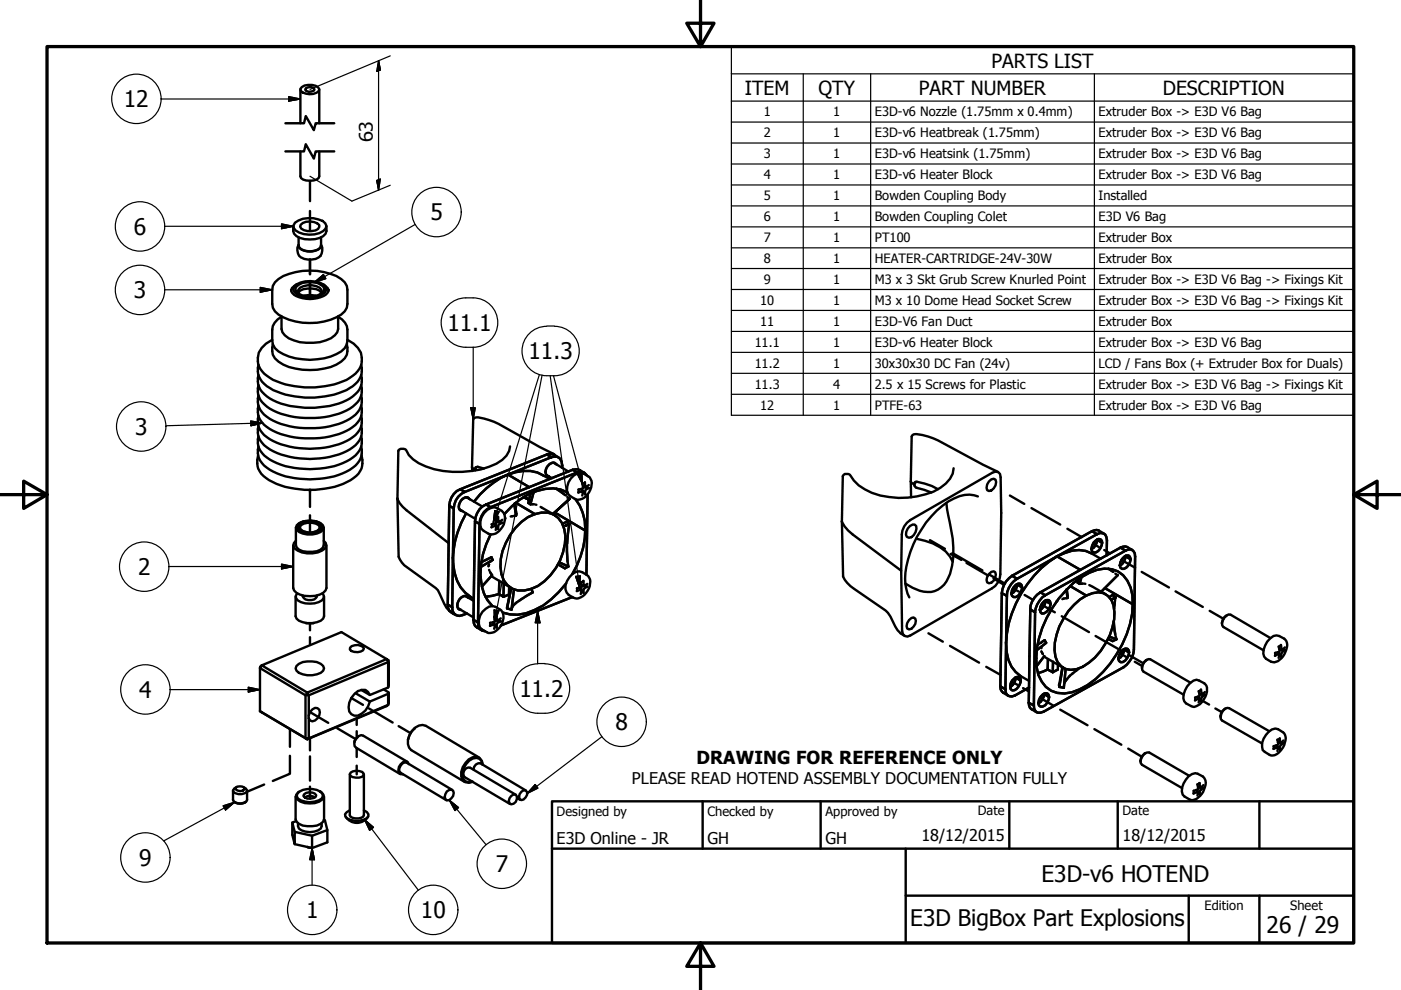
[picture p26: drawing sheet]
<svg xmlns="http://www.w3.org/2000/svg" width="297mm" height="210mm" viewBox="0 0 297 210" stroke-linecap="round" stroke-linejoin="round" font-family="sans-serif">
<defs><g id="words">
<g font-size="4.8">
<text x="26.3" y="22.8">12</text>
<text x="91.2" y="46.7">5</text>
<text x="28.4" y="49.8">6</text>
<text x="28.4" y="63.2">3</text>
<text x="94.9" y="70.1">11.1</text>
<text x="112.1" y="76.2">11.3</text>
<text x="28.6" y="92.2">3</text>
<text x="29.3" y="121.9">2</text>
<text x="29.5" y="148">4</text>
<text x="110.1" y="147.7">11.2</text>
<text x="130.5" y="154.8">8</text>
<text x="29.5" y="183.6">9</text>
<text x="105.1" y="184.9">7</text>
<text x="220.9" y="187">E3D-v6 HOTEND</text>
<text x="64.9" y="194.7">1</text>
<text x="89.2" y="194.7">10</text>
<text x="193" y="196.3">E3D BigBox Part Explosions</text>
<text x="268.5" y="197.8">26 / 29</text>
</g>
<g font-size="4.1">
<text x="210.2" y="14.3">PARTS LIST</text>
<text x="157.9" y="20">ITEM</text>
<text x="173.5" y="20.1">QTY</text>
<text x="194.8" y="20">PART NUMBER</text>
<text x="246.6" y="20.1">DESCRIPTION</text>
</g>
<text font-size="3.9" x="79.1" y="30.2" transform="rotate(-90 79.1 30.2)">63</text>
<text font-size="3.8" x="147.6" y="161.9">DRAWING FOR REFERENCE ONLY</text>
<g font-size="3.4">
<text x="134" y="166.2">PLEASE READ HOTEND ASSEMBLY DOCUMENTATION FULLY</text>
<text x="118" y="178.9">E3D Online - JR</text>
<text x="150" y="178.9">GH</text>
<text x="175" y="178.9">GH</text>
<text x="195.4" y="178.3">18/12/2015</text>
<text x="238" y="178.3">18/12/2015</text>
</g>
<g font-size="2.7">
<text x="161.9" y="24.7">1</text>
<text x="161.9" y="29.1">2</text>
<text x="176.7" y="24.7">1</text>
<text x="176.7" y="29.1">1</text>
<text x="185.5" y="24.7">E3D-v6 Nozzle (1.75mm x 0.4mm)</text>
<text x="185.5" y="29.1">E3D-v6 Heatbreak (1.75mm)</text>
<text x="232.9" y="24.7">Extruder Box -&gt; E3D V6 Bag</text>
<text x="232.9" y="29.1">Extruder Box -&gt; E3D V6 Bag</text>
<text x="161.9" y="33.6">3</text>
<text x="176.7" y="33.6">1</text>
<text x="185.5" y="33.6">E3D-v6 Heatsink (1.75mm)</text>
<text x="232.9" y="33.6">Extruder Box -&gt; E3D V6 Bag</text>
<text x="161.9" y="37.9">4</text>
<text x="176.7" y="38">1</text>
<text x="185.5" y="38">E3D-v6 Heater Block</text>
<text x="232.9" y="38">Extruder Box -&gt; E3D V6 Bag</text>
<text x="161.9" y="42.4">5</text>
<text x="161.9" y="46.9">6</text>
<text x="176.7" y="42.4">1</text>
<text x="176.7" y="46.8">1</text>
<text x="185.5" y="42.5">Bowden Coupling Body</text>
<text x="185.5" y="46.9">Bowden Coupling Colet</text>
<text x="232.9" y="42.5">Installed</text>
<text x="232.9" y="46.9">E3D V6 Bag</text>
<text x="161.9" y="51.3">7</text>
<text x="176.7" y="51.3">1</text>
<text x="185.5" y="51.3">PT100</text>
<text x="232.9" y="51.3">Extruder Box</text>
<text x="161.9" y="55.8">8</text>
<text x="176.7" y="55.7">1</text>
<text x="185.5" y="55.8">HEATER-CARTRIDGE-24V-30W</text>
<text x="232.9" y="55.8">Extruder Box</text>
<text x="161.2" y="64.6">10</text>
<text x="161.9" y="60.2">9</text>
<text x="176.7" y="60.2">1</text>
<text x="176.7" y="64.6">1</text>
<text x="185.5" y="60.2">M3 x 3 Skt Grub Screw Knurled Point</text>
<text x="185.5" y="64.7">M3 x 10 Dome Head Socket Screw</text>
<text x="232.9" y="60.2">Extruder Box -&gt; E3D V6 Bag -&gt; Fixings Kit</text>
<text x="232.9" y="64.7">Extruder Box -&gt; E3D V6 Bag -&gt; Fixings Kit</text>
<text x="161.2" y="69.1">11</text>
<text x="176.7" y="69.1">1</text>
<text x="185.5" y="69.1">E3D-V6 Fan Duct</text>
<text x="232.9" y="69.1">Extruder Box</text>
<text x="160" y="73.5">11.1</text>
<text x="160" y="77.9">11.2</text>
<text x="176.7" y="73.5">1</text>
<text x="176.7" y="77.9">1</text>
<text x="185.5" y="73.6">E3D-v6 Heater Block</text>
<text x="232.9" y="73.6">Extruder Box -&gt; E3D V6 Bag</text>
<text x="160" y="82.4">11.3</text>
<text x="176.7" y="82.4">4</text>
<text x="185.5" y="78">30x30x30 DC Fan (24v)</text>
<text x="185.5" y="82.5">2.5 x 15 Screws for Plastic</text>
<text x="232.9" y="78">LCD / Fans Box (+ Extruder Box for Duals)</text>
<text x="232.9" y="82.5">Extruder Box -&gt; E3D V6 Bag -&gt; Fixings Kit</text>
<text x="161.2" y="86.8">12</text>
<text x="176.7" y="86.8">1</text>
<text x="185.5" y="86.8">PTFE-63</text>
<text x="232.9" y="86.9">Extruder Box -&gt; E3D V6 Bag</text>
<text x="118" y="173">Designed by</text>
<text x="150" y="173">Checked by</text>
<text x="175" y="173">Approved by</text>
<text x="207.3" y="172.9">Date</text>
<text x="238" y="172.9">Date</text>
<text x="255.4" y="193">Edition</text>
<text x="273.6" y="193">Sheet</text>
</g>
</g></defs>
<!-- layer: Tweak Trail (ISO) -->
<g fill="none" stroke="#000" stroke-width=".51">
<path d="M63.7 19v7.1M64 18.5a2.78 2.78 0 0 1 3.7 .4 1.78 1.78 0 0 1-2.1 1.1l-1.5-.4-.3-.4-.1-.4zM64.8 18.7a1.27 1.27 0 0 1 1.9 .3 1.27 1.27 0 0 1-2 0zM67.7 19v7.1M63.7 32.1v5.3a1.72 1.72 0 0 0 2 .9 1.69 1.69 0 0 0 2-.9v-5.3M58.3 59.9a10.5 10.5 0 0 1 7.4-2.5 10.5 10.5 0 0 1 7.4 2.5l.4 .7 .2 .8v3a3.3 3.3 0 0 1-2.4 2.9 13.5 13.5 0 0 1-12.2-.6l-.8-.7-.5-.8-.1-.8v-3l.1-.8zM62.2 48a1.93 1.93 0 0 0 1.4 2.5 5.2 5.2 0 0 0 5.4-.9l.2-.6v-1M62.5 47.2a5.9 5.9 0 0 1 5.9-.4l.6 .5 .2 .6a2.62 2.62 0 0 1-2.5 1.8 5.4 5.4 0 0 1-4-.8l-.4-.5-.1-.6zM63.3 51.9a2.07 2.07 0 0 0 2 3.1 2.61 2.61 0 0 0 2.9-1.2l.1-1.3-.2-.6M63.3 52a1.72 1.72 0 0 0 1.9 1.3 3.1 3.1 0 0 0 2.8-.9l.1-.4M63.3 50.3v1.8a2.23 2.23 0 0 0 2.4 1.2 2.21 2.21 0 0 0 2.4-1.2v-1.8M63.8 47.7a3 3 0 0 1 3.9 0v.4a2.12 2.12 0 0 1-2.5 .9l-1.3-.5-.3-.5z"/>
<path d="M54.8 77.3a4.2 4.2 0 0 0 2.4 5 18.7 18.7 0 0 0 17 0 4.3 4.3 0 0 0 2.4-5M54.8 79.5a4.3 4.3 0 0 0 2.4 5 19.7 19.7 0 0 0 12.7 1.6 9.9 9.9 0 0 0 6.3-3.5 3.8 3.8 0 0 0 .4-3.1M57.7 72a4.6 4.6 0 0 0-3 4.6 5.3 5.3 0 0 0 3.2 4 19.2 19.2 0 0 0 16.3-.5 4.2 4.2 0 0 0 .8-7.2l-1.3-.9M57.8 72.9a3.4 3.4 0 0 0 1.3 3.8 12.9 12.9 0 0 0 9.7 1.4 6.5 6.5 0 0 0 4.7-2.9l.2-.7-.2-1.6M59.7 67.1v2.7a3.3 3.3 0 0 0 2.6 2.4 10.9 10.9 0 0 0 7.9-.5l.8-.6 .5-.6 .2-.7v-2.7M59.7 67.2a3.4 3.4 0 0 0-2 2.7v2.3a3.2 3.2 0 0 0 2.4 2.9 13.5 13.5 0 0 0 12.2-.6l.8-.7a6 6 0 0 0 .1-5.4l-.7-.7-.8-.5M61.7 61.4a2.43 2.43 0 0 0 2.4 1.8 6 6 0 0 0 5.3-1.1l.3-.7M62.4 60.8a4.7 4.7 0 0 1 4.6-1.1l.9 .3 .8 .4 .5 .6a1.87 1.87 0 0 1-2 1.9 6.3 6.3 0 0 1-4.2-.4l-.6-.6-.2-.5zM62.8 60.8a4.7 4.7 0 0 1 5.8 0l.2 .5a2.45 2.45 0 0 1-2.6 1.5 4 4 0 0 1-3.4-1l-.2-.5zM62.9 60.3l-1 .8-.2 .5M63.2 62.1a2.94 2.94 0 0 1 3-.9l.9 .1 .7 .3 .3 .5M63.4 62.3l-.2-.4v-.5a3.4 3.4 0 0 1 3.9-.7l.7 .3 .3 .4 .2 .5-.4 .4"/>
<path d="M64.4 62.7l.8-.1 1.8 .1M68.6 60.3l.9 .8 .2 .5M54.7 96.5a4.2 4.2 0 0 0 2.4 5.3 19.2 19.2 0 0 0 17.2 0 4.4 4.4 0 0 0 2.3-5.3M54.8 81.6a4.3 4.3 0 0 0 2.4 5 19.2 19.2 0 0 0 16.3 .4 4.9 4.9 0 0 0 3.2-4.7l-.1-.7M54.8 83.8a4.3 4.3 0 0 0 2.4 5 19.2 19.2 0 0 0 16.3 .4 4.9 4.9 0 0 0 3.2-4.7l-.1-.7M54.8 86a4.3 4.3 0 0 0 2.4 5 19.2 19.2 0 0 0 16.3 .3 4.9 4.9 0 0 0 3.2-4.7l-.1-.6M54.8 88.1a4.3 4.3 0 0 0 2.4 5 18.7 18.7 0 0 0 17 0 4.3 4.3 0 0 0 2.4-5M54.8 90.3a4.3 4.3 0 0 0 2.4 5 18.7 18.7 0 0 0 17 0 4.3 4.3 0 0 0 2.4-5M54.8 92.5a4.2 4.2 0 0 0 2.4 4.9 19.2 19.2 0 0 0 14.6 1.1 7.4 7.4 0 0 0 4.7-3.5 4.1 4.1 0 0 0 .1-2.5M54.8 94.7a4.2 4.2 0 0 0 2.4 4.9 19.2 19.2 0 0 0 14.6 1.1 7.4 7.4 0 0 0 4.7-3.5 4.1 4.1 0 0 0 .1-2.5M100.1 99.1v.8M100.8 99.1l.5-.1 1.3 .3"/>
<path d="M100.9 99.2l-.1 .5M108.1 94.7a4.6 4.6 0 0 1-2.9 3.6 19.7 19.7 0 0 1-16.4-.1 5.4 5.4 0 0 1-2.8-2.9l-1-.1-.5 .4-.2 10.1M116 96.4a1.56 1.56 0 0 1 1.8 .2M116 96.4l.8-.2 .7 .2 .9 .6M116 96.4l-18.4 7.3M116 96.4l.9 .5M116.1 98.8l.5-.5 .6-.2h.4l.4 .4-.4-.4a1.81 1.81 0 0 0-1.6 2.8l.4 .1-.4-.1a1.45 1.45 0 0 1 .1-2.1zM116.9 96.9a1.58 1.58 0 0 1 1.7 .2 1.58 1.58 0 0 1 .6 1.6v.5M116.9 96.9l-18.3 7.4M117.3 96.2l-2.9-1.4-8.7-4.9a10.4 10.4 0 0 0-5-1.3l-.4 .3-.2 10.1 .2 .3 .5 .2M117.3 98.1l3.2 1.9M121.4 99.6l.8-.1 .7 .2 1 .5"/>
<path d="M121.4 99.6l-18.3 7.4M121.4 99.6l1 .6M202.2 99.3a5.3 5.3 0 0 1-2.8 4.1 17.2 17.2 0 0 1-16.1 .3 9.6 9.6 0 0 1-3.3-3.1l-.2-.1a.79 .79 0 0 0-1.1 .5l-.2 9.5M62.2 115.6v9.1a2.54 2.54 0 0 0 2.4 1.6 5 5 0 0 0 4.4-1.1l.2-.5v-9.1M62.7 111.9v3.7a2.21 2.21 0 0 0 2.5 1.4 3.7 3.7 0 0 0 3.3-.9l.1-.5v-3.7M62.7 114.7l-.4 .5-.1 .5 .3 .6a5.4 5.4 0 0 0 6.4 0l.3-.6-.1-.5-.5-.5M63.3 111.1a4.1 4.1 0 0 1 4.8 0l.2 .4v.5a3.9 3.9 0 0 1-5.2 0v-.5zM63.6 111.1a3.6 3.6 0 0 1 4.5 .3v.5a2.42 2.42 0 0 1-2.8 1l-.8-.2-.7-.3-.5-.4v-.5zM64.4 110.5a2.01 2.01 0 0 0-1.7 1.4 2.33 2.33 0 0 0 2.5 1.4 4 4 0 0 0 3.3-.9l.1-.5a2.01 2.01 0 0 0-1.6-1.4M65.1 112.9l-.8-.3-.5-.4-.2-.4a2.33 2.33 0 0 1 2.6-1l1.4 .6 .2 .4-.2 .4-.5 .4-.8 .3M84.3 105.7a4.9 4.9 0 0 0 1.9 2.5l8.9 7M84.3 105.7l.2 12.4a4.8 4.8 0 0 0 1.9 2.3l6 4.3 .6 .8a10.8 10.8 0 0 0 2.4 4.1"/>
<path d="M95.2 107.2l1 .6-.3 20.9-1-.5zM95.2 107.2l-.3 21M95.2 107.2l1 .6M96 118.3a19.8 19.8 0 0 1 2.8-9.4 18 18 0 0 0-2.5 12.3 7.8 7.8 0 0 0 3.5 5.4M96 118.3a10.4 10.4 0 0 0 2.7 7.4l1.1 .9M96 118.3l-.1 10.4M96.2 107.8l-.2 10.5M97.4 108l3.4 2M97.6 103.7a3.9 3.9 0 0 0-2.4 3.5M97.6 103.7l18.4-7.3 .9 .5-18.3 7.4zM97.6 103.7l1 .6M98 105.8l.6-.4h.6l.4 .4-.3-.3a1.87 1.87 0 0 0-2 2.4l.7 .5-.5-.2a1.79 1.79 0 0 1 .5-2.4z"/>
<path d="M98.6 104.3a3.9 3.9 0 0 0-2.4 3.5M98.9 105.4l3.4 2M100.7 110.5l1 .6-.4 20.9-.9-.6zM100.7 110.5l-.3 20.9M100.7 110.5l1 .6M101.7 111.1l-.4 20.9M102.1 119.2l2.1-1.1 .3 .6-2.5 1.5M103.1 107a3.9 3.9 0 0 0-2.4 3.5M103.1 107l18.3-7.4 1 .6-18.4 7.3zM103.1 107l.9 .5M103.3 108.1a2.39 2.39 0 0 1 3 .1 2.39 2.39 0 0 1 .5 3 2.93 2.93 0 0 1-3 2.1l-1.2-.7a2.32 2.32 0 0 1-.5-3l.5-.8zM103.6 119.7v.3"/>
<path d="M104 113.3a16.1 16.1 0 0 0-1.4 12.4l.7 1.5 1.1 1.3a10.2 10.2 0 0 1-2.4-9.1l.4-2 .7-2.1zM104 107.5a3.9 3.9 0 0 0-2.3 3.6M104.1 118.9l-.2 .2M104.3 111.2l-.1 .6 1-.4-.1 1M104.4 118.7l-.4 .3M104.8 111l.4 .4M104.9 111l.1 .3M105.1 109.9l.5-.3 .1 1.1 .8-.5M105.1 109.8l.1 1.1-1 .3M105.2 110.5l.5 .2M105.3 110.7h.3M105.9 110.7l.6 .1-.8 .4-.1 1-.3-.5"/>
<path d="M107.2 109.9l-.1 .1M107.7 100.6a8.4 8.4 0 0 1 8.8 1M107.7 100.6a18 18 0 0 0-7.2 5.7M107.7 100.6l4.5 2.7M108.6 109.4l-.3 .1M109 106.8l.4 2.5M109.2 106.7l.3 2.2M109.3 111.9a8.1 8.1 0 0 1 6.8-3.2 4.4 4.4 0 0 1 3.5 3.5 10.9 10.9 0 0 1-1.7 8.2 9.9 9.9 0 0 1-6.7 4.8 4.5 4.5 0 0 1-5.1-5 12 12 0 0 1 3.2-8.3zM109.3 106.6l4.1 2.4M109.4 109.3l-.9 .1M109.5 108.9l-.1 .4-.3 .1M109.5 108.9l-.1 .4"/>
<path d="M110.9 105.4l1.2 .6zM110.9 105.4l1.2 .6M111.1 105.3l1 .7M112.5 104.6l-.5 2.1 .5 .2-.5-.2zM112.5 106.9h.7M113.2 104.3l-.7 2.6M113.4 109a12.2 12.2 0 0 0-7.2 9.5 6 6 0 0 0 2.4 6.3l1.2 .4h1.4l1.4-.3M113.4 109a4.4 4.4 0 0 1 6.2 3.2 10.9 10.9 0 0 1-1.7 8.2 10.5 10.5 0 0 1-5.3 4.5M113.5 107h.2M114.6 107.5l3 1.7M115.8 100.7l1.2 .7M117.7 108.6v.7"/>
<path d="M117.7 108.7l6.4 3.8M118 103.6l1.9 1.4zM118.3 119.7l1.5 .8M118.6 119.2l1.9 .9-.7 .4M120.1 110.7l.6 .5-.3 1.9M120.1 110.7l.6 .5M120.1 110.7l-.8 .3M120.2 115.7l.1 3.4 .2 1-.7 .4M120.3 104.4a7.6 7.6 0 0 0-6.5-.3 15 15 0 0 0-6.9 4.9M120.3 105.4l.5 .4M120.4 113.4l-.1 1.8M120.7 111.2a27.5 27.5 0 0 0-.4 7.9"/>
<path d="M120.7 111.2l-1.2 .4 1.2-.4M120.8 105.8l-3.6 3.2M120.8 105.8l-.2 .1M121 101.4a2.32 2.32 0 0 1 3.7-.4 2.39 2.39 0 0 1 .2 3.4 2.44 2.44 0 0 1-3.3 1.3 2.44 2.44 0 0 1-1.1-3.4zM122 105.9a11.4 11.4 0 0 1 1.7 10l-1.3 3.9-1.1 1.9a17.9 17.9 0 0 0 2.7-11.1l-.4-1.8-.7-1.6zM122.4 100.2l.8-.2 .7 .2 .5 .5M122.4 100.2l-18.4 7.3M122.7 103.8l-.1 .6 1-.3-.2 1M123.1 103.7l.5 .4M123.3 103.7l.1 .2M123.4 102.5l.2 1-1 .3M123.5 102.6l.5-.3 .1 1 .7-.5"/>
<path d="M123.6 103.3h.4M123.6 103.1l.5 .2M124.3 103.3l.5 .2-.6 .3-.2 1-.4-.5M124.6 104.8l-.3 17M178.5 110.5a6.1 6.1 0 0 0 2.3 2.8l10.3 7.7 .2 12.8 .2 .7 .3 .3 .6 .2 .6-.3 17.3-10a3.6 3.6 0 0 0 1.8-2.9l.2-13.1-.1-7.5-.2-.7-.4-.4-.5-.1-.7 .2-17.4 10.1a3.9 3.9 0 0 0-1.8 3l-.1 7.7M178.5 110.5l.3 11.6a4.9 4.9 0 0 0 2.2 2.7l6.8 4.6 .7 .9a12.2 12.2 0 0 0 2.4 4l.8 .5M192.9 111.5l.6-.3h.4a1.54 1.54 0 0 1-.2 2.2l-.5 .5-.5 .1-.4-.2a1.89 1.89 0 0 1 .6-2.3zM193.1 102.1l.1 .2 .7 .4M193.1 102.1l.1 3.3M193.9 102.5v.5M193.9 102.9l.4 .5 3.2 1M193.9 102.3l.2-.2a12.5 12.5 0 0 1 4.8 1.6"/>
<path d="M194 102.4l-.1 .2M194.2 114.2a12.3 12.3 0 0 1 6.3 2.7l.9 1.1 .6 1.1M200.7 106.7l.7 4a21 21 0 0 1 0 11 5 5 0 0 1-5.6 3.7l-2.3-.8-1.5-.9M207.3 105.3a6.7 6.7 0 0 0-6.3 1 21.6 21.6 0 0 0-9.1 16.4 9 9 0 0 0 .9 4M209.7 102.1l.5-.5 .5-.1 .4 .2a1.84 1.84 0 0 1-1.4 2.4l-.4-.2-.1-.5 .1-.7zM211.6 100l-3.2-1.5-9.5-5.1a10.2 10.2 0 0 0-5.2-1.3l-.4 .5-.2 9.5M224.1 118a8.4 8.4 0 0 1 6.1-1.2l3.2 1.7M224.1 118a23.5 23.5 0 0 0-10.8 18.2M224.1 118a23.7 23.7 0 0 0-10.8 18.4 7.9 7.9 0 0 0 3.1 7M224.1 118l4.9 2.8M224.1 118l-8.5 4.7M231.5 112.6l1-.2 1.6 .7"/>
<path d="M231.5 112.6l-16.9 9.5M231.5 112.6l1.1 .7M231.9 115l1.1-.7 .4 .1 .3 .4a2.69 2.69 0 0 1-1.3 2.3l-.5 .1-.4-.3-.1-.5zM232.6 114.4a2.14 2.14 0 0 1-1.2 2 2.21 2.21 0 0 0 1.2-2zM232.6 113.3a1.32 1.32 0 0 1 1.5-.1 1.32 1.32 0 0 1 .6 1.3l-.1 3.3M232.6 114.5l1.1 .6M232.6 113.3l-8.5 4.7M233.7 115.1a2.05 2.05 0 0 1-1.9 2l-.3-.2-.1-.5M233.7 115.1l-.1-.5-.3-.3h-.4a2.44 2.44 0 0 0-1.5 2.1M237.6 116.1l1-.2 1.5 .7M237.6 116.1l-8.6 4.7M237.6 116.1l1 .6"/>
<path d="M237.9 118.5l.5-.5 .6-.2h.4a1.92 1.92 0 0 1-1.5 2.8l-.3-.2-.2-.5 .2-.7zM238.6 117.8a2.4 2.4 0 0 1-1.2 2.1 2.55 2.55 0 0 0 1.2-2.1zM238.6 116.7a1.25 1.25 0 0 1 1.5-.1 1.25 1.25 0 0 1 .6 1.4l-.3 19.8a4.8 4.8 0 0 1-2.1 3.6l-17.1 9.5a1.29 1.29 0 0 1-1.5 .1 1.29 1.29 0 0 1-.5-1.4M238.6 118l1.1 .6M238.6 116.7l-17 9.5M239.7 118.6a2.05 2.05 0 0 1-1.8 2l-.3-.2-.2-.5M239.7 118.6l-.1-.5-.3-.3a1.97 1.97 0 0 0-1.9 2.1M62.7 126.5v4.2l.2 .5a4.5 4.5 0 0 0 5.6 0l.2-.5v-4.2M63 125.8l-.3 .5v.5a3.2 3.2 0 0 0 3 1.2 3.2 3.2 0 0 0 2.9-1.2v-.5l-.2-.5M64.2 126.3a1.06 1.06 0 0 0 1.1 .9 1.36 1.36 0 0 0 1.9-.9M64.8 132.1h1.7M74.2 137.3a2.19 2.19 0 0 1 2.8-.1l.2 .3a1.89 1.89 0 0 1-2.7 .5l-.3-.3z"/>
<path d="M82 139.7l.4 .3-.1 .4zM82.4 140l-.1 5.8v-5.4M94.9 128.2l.1 .7 .2 .5 .5 .4M94.9 128.2l1 .5M95.7 129.8l.2 .2M95.7 129.8l.9 .6M95.8 129.9l.6 .4M95.9 128.7a1.54 1.54 0 0 0 .6 1.6 1.54 1.54 0 0 0 1.6 .1l.9-.3M97.1 128.9l3.3 2M97.7 126.7a1.79 1.79 0 0 0-.5 2.4l.5 .2-.4-.1a1.83 1.83 0 0 1 1.6-2.8l.4 .3-.4-.3h-.6zM98.6 126.3l1.9 1.1M99.8 126.6l.7 .3"/>
<path d="M100.4 131.4a2.11 2.11 0 0 0 1.7 2.2M100.4 131.4l.9 .6M101.3 132a1.56 1.56 0 0 0 1.5 1.8M102.3 129.7a2.37 2.37 0 0 1 3.7-.4 2.57 2.57 0 0 1 .2 3.3 2.55 2.55 0 0 1-4.5 .4 3.3 3.3 0 0 1 .6-3.3zM103.7 120.8l.1 .2M103.9 121.3l.4 .7M103.9 132.1v.6l1.1-.3-.2 .9M103.9 121.4l.4 .6M104.1 122.1l4.3 2.6-.9 4.3 1 .3M104.3 122l-2.1 2.4M104.5 132l.4 .4M104.6 131.9l.1 .3"/>
<path d="M104.8 130.7l.2 1-.2 .2-.9 .2M104.8 130.8l.5-.3 .1 1.1 .8-.5M104.9 131.4l.5 .2M105 131.5h.3M105.5 131.6l.7 .1-.7 .4-.2 1-.4-.5M105.8 126l-2.9 .5M105.8 126l.1-2.8-.1 2.8 .9 .5 .1-2.8-.1 2.8M105.8 126l.9 .5M107.5 128.7v.3l1 .3M107.5 128.7v.1M107.9 124.4v1.7l-1.2 .4M108.3 124.7l-.4 .3"/>
<path d="M108.3 124.7l-.8 4M108.7 128.6l-.2 .3M109 124.9l-.5 4.4M109.6 127.7l-.5 .4M111.1 126.7l-1.2 .8M112.9 125.6l-2.6 1.6a4.6 4.6 0 0 0-1.8 1.7M112.9 125.6l-.2-.7 .2 .7M112.9 125.6l-1.6 .9M120 123.7a17.5 17.5 0 0 1-8.4 6.3l-1.8 .3h-1.7l-1.5-.4M121.3 121.7a2.45 2.45 0 0 1 3.8 1.1 3.7 3.7 0 0 1-2.8 4.1 2.48 2.48 0 0 1-2.1-3.7zM121.3 126.6l-15.1 6M122.4 124.7l-.1 .6 1-.3-.2 1"/>
<path d="M122.8 124.6l.5 .4M123 124.6l.1 .3M123.1 123.4l.2 1.1-1 .2M123.2 123.5l.5-.3 .1 1 .7-.4M123.3 124.2h.4M123.3 124.1l.5 .1M123.9 124.2l.6 .2-.7 .4-.1 .9-.4-.4M192.7 131.5l.5-.5 .5-.1 .4 .3a1.74 1.74 0 0 1-1.4 2.2l-.4-.1-.1-.5 .1-.7zM209.7 121.7l.5-.4 .5-.2a1.25 1.25 0 0 1 0 2l-.5 .4-.5 .2-.4-.2-.1-.5 .1-.7zM212.4 125.8l1.1 .5-.3 19.8-1.1-.6zM212.4 125.8l-.3 19.7M212.4 125.8l1.1 .5"/>
<path d="M213.3 136.2a8.1 8.1 0 0 0 3.1 7.2M213.3 136.2l-.1 9.9M213.5 126.3l-.2 9.9M214.6 122.1a4.7 4.7 0 0 0-2.2 3.7M214.6 122.1l16.9-9.5 1.1 .7-17 9.4zM214.6 122.1l1 .6M214.9 124.4l.6-.5 .5-.2 .5 .2a2.03 2.03 0 0 1-1 2.7h-.6l-.3-.3-.2-.5 .2-.7zM215.6 123.9a2.4 2.4 0 0 1-1.2 2 2.56 2.56 0 0 0 1.2-2zM215.6 122.7a4.4 4.4 0 0 0-2.1 3.6M215.6 123.9l1.1 .7M216.7 124.6a2.05 2.05 0 0 1-1.8 2l-.3-.3-.2-.5M216.7 124.6l-.1-.5-.3-.4a1.97 1.97 0 0 0-1.9 2.1"/>
<path d="M218.4 129.2l1.1 .6-.3 19.8-1.1-.6zM218.4 129.2l-.3 19.8M218.4 129.2l1.1 .6M219.5 129.8l-.3 19.8M220.6 125.6a4.4 4.4 0 0 0-2.2 3.6M220.6 125.6l17-9.5 1 .6-17 9.5zM220.6 125.6l1 .6M220.8 138.1l.1 .2M220.9 137.1l-.1 .3M220.9 138.2l.2 .5M221 127.9l.5-.5 .5-.2 .4 .1a1.91 1.91 0 0 1-1.5 2.8 1.43 1.43 0 0 1 .1-2.2zM221.4 139.2l4 2.4"/>
<path d="M221.4 139.1l-1.6 2.2M221.5 135.7l-.8 .6M221.5 135.7l.3 .6-2 1.6M221.5 135.7l-1.5 1.1M221.6 126.2a4.9 4.9 0 0 0-2.1 3.6M221.7 127.3a2.63 2.63 0 0 1-1.2 2.1 2.4 2.4 0 0 0 1.2-2.1zM221.7 127.4l1.1 .7M222.8 128.1a2.15 2.15 0 0 1-1.9 2l-.4-.8M222.8 128.1l-.2-.6-.3-.3a1.83 1.83 0 0 0-1.8 2.1M224.2 127.4l-.2 .1M225.6 126.9l-.4 .1M226 125.2a13.5 13.5 0 0 1 8.2-4.6 5.3 5.3 0 0 1 5.5 4 16.9 16.9 0 0 1-1.8 12 20.6 20.6 0 0 1-9 9.5 6.3 6.3 0 0 1-7.2-.5 7.6 7.6 0 0 1-2-6.1 21.8 21.8 0 0 1 6.3-14.3z"/>
<path d="M226.1 125l.2 1.8M226.2 124.9l.1 1.4M226.3 126.3v.5h-.2M226.3 126.8l-.9 .2M226.3 126.3v.5M226.9 124.2l3.4 2.1M227.7 128.2a7.8 7.8 0 0 1 5.2-2.6 3.4 3.4 0 0 1 3.2 2.8 12.6 12.6 0 0 1-2.7 9.6 10.8 10.8 0 0 1-5.2 3.9 3.4 3.4 0 0 1-4.4-2.7 12.7 12.7 0 0 1 3.9-11zM229 120.8l-8.4 4.8M229.3 122.3l-.4 1.5M229.5 123.7l-.6 .1M229.6 123.7l-.7 .1-.4-.3 .1-.7-.1 .7 .4 .3M229.9 123.7l.2 .1"/>
<path d="M230.3 126.3a13.9 13.9 0 0 0-6.7 11.5 3.8 3.8 0 0 0 3.4 4.2l1.2-.1 1.4-.5M230.3 126.3a3.8 3.8 0 0 1 5.3 .9 10 10 0 0 1-1.2 9.2 12.4 12.4 0 0 1-4.8 5M230.9 124.1l.7 .3M231.7 124.4l2.7 1.6M234.3 124.7l5.9 3.4M234.9 135.5l1 .4M235 120.6l1 .7zM235.1 135l1.6 .5-.8 .4M235.9 126.1l.6 .6v.1M235.9 126.1l.6 .6M235.9 126.1l-.7 .5M236.3 127.8v.7"/>
<path d="M236.5 134.5l-.3-2.8a11.2 11.2 0 0 0 .5 3.8l-.8 .4M236.5 121.6l.5 .4-3.5 3.4M236.5 126.7l-.3 2.3v-.2M236.5 126.7l-.9 .5 .9-.5M237.6 138.2l.5-.5 .6-.2 .4 .1 .3 .4a2.69 2.69 0 0 1-1.3 2.4h-.5l-.4-.3-.1-.5zM238.3 137.6a2.14 2.14 0 0 1-1.2 2.1 2.4 2.4 0 0 0 1.2-2.1zM238.3 137.7l1.1 .6M239.4 138.3a2.05 2.05 0 0 1-1.8 2.1l-.4-.3-.1-.5M239.4 138.3l-.4-.8a2.06 2.06 0 0 0-1.9 2.1M243.2 139.9a1.96 1.96 0 0 0-1.1 1.8M260.2 130.5a1.75 1.75 0 0 0-1.1 1.7M269.3 135.4a2.17 2.17 0 0 1 2.9-.1 2.17 2.17 0 0 1 .3 2.9 3 3 0 0 1-2.7 2.2 2.17 2.17 0 0 1-1.6-3.5l.5-.8z"/>
<path d="M269.4 135.3l-8.5-5a1.75 1.75 0 0 0-1.8 1.8v.5l.3 .3 8.5 5M270.4 138.4l-.1 .6 1-.4-.2 .9M270.9 138.3l.4 .3M271 138.3v.1M271.1 137.1l.2 .9-.1 .2-.9 .3M271.1 137.1l.5-.3 .1 1 .7-.5M271.3 137.7h.1M271.3 137.6l.4 .2M271.9 137.8h.5l-.7 .5-.1 .9-.3-.4M55.1 150.8l10.1 6 16.8-7.1 .3-.2 .1-.4v-2.3l-.1 2.7-16.8 7.1v-4.3M55.1 150.8l.4 .2M55.1 150.8v-9.2l9.7 5.8v9.1"/>
<path d="M55.2 141.3l.3-.2-.4 .5zM55.5 141.1l16.9-7.1 9.6 5.7-16.8 7.1zM62.9 141.2a4.5 4.5 0 0 1 5.6 0l.2 .5-.2 .5a4.5 4.5 0 0 1-5.6 0l-.2-.5zM64.8 156.5l.7 .1-.3 .2zM65.2 146.8l.3 .6h-.7zM65.5 151.7v.6M65.5 151.7a1.67 1.67 0 0 1 1.8-1.6 1.38 1.38 0 0 1 0 2.2l-.5 .5-.6 .1-.5-.1-.2-.5M75.4 147l3 1.8 3.9-1.7M75.9 156.2l-.5 .5-.3 .7M78.4 147.4a1.58 1.58 0 0 0-2.5-.9 4.1 4.1 0 0 0-1.9 4.3 1.65 1.65 0 0 0 2.7 .5l.8-.6 .5-.9 .4-1M81.3 146.1l1.1 .7M82.3 145.8l-3.9 1.6-1.8-1.1"/>
<path d="M82.3 140.4l-16.8 7v4.3M87.9 154.4a4 4 0 0 0-1.4 2.4M212.1 145.5l.1 .6 .2 .5 1.4 .9M212.1 145.5l1.1 .6M214.6 144.2l1.1-.7 .5 .1 .2 .4a2.69 2.69 0 0 1-1.3 2.3l-.5 .1-.4-.3 .1-1.2zM215.3 143.6a2.33 2.33 0 0 1-1.1 2.1 2.53 2.53 0 0 0 1.1-2.1zM215.3 143.7l1.1 .6M216.4 144.3a2.05 2.05 0 0 1-1.8 2l-.4-.2v-.5M216.4 144.3l-.1-.5-.3-.3a1.83 1.83 0 0 0-1.8 2.1M216.4 143.4l1.8 1M218.1 149l.3 1.1 1.4 .9M218.1 149l1.1 .6"/>
<path d="M218.2 145.8l-2.9 1.6a1.31 1.31 0 0 1-1.5 .1 1.31 1.31 0 0 1-.6-1.4M220.7 147.7l.5-.5 .5-.2 .5 .1a1.96 1.96 0 0 1-1.5 2.7l-.4-.2-.1-.5 .1-.7zM221.4 147.1a2.4 2.4 0 0 1-1.2 2 2.56 2.56 0 0 0 1.2-2zM221.4 147.2l1 .6M222.1 142l-2 .7M222.1 142l.1-2.3-.1 2.3 1.1 .5 .1-2.2-.1 2.2M222.1 142l1.1 .5M222.4 147.8a2.05 2.05 0 0 1-1.8 2l-.3-.2-.1-.5M222.4 147.8l-.1-.5-.3-.3a1.97 1.97 0 0 0-1.8 2.1M224.3 140.9v1.1l-1.1 .5M224.5 145.2l.1 .4 1 .2M225.2 141.4l-.7 4"/>
<path d="M225.3 141.5l-.7 4.1 1 .2M225.9 141.8l-.3 4M226.3 143.9l-.4 .5M226.9 143.2l-.3 .3M227.6 142.7l-.3 .2M228.4 142l-.4 .3M228.9 141.6l-.5 .4a7.9 7.9 0 0 0-2.7 2.8M242.9 159.7a1.96 1.96 0 0 0-1.1 1.8M252.3 144.8l.7-.5 .7-.2a2.58 2.58 0 0 1 2.2 1.7 4.1 4.1 0 0 1-2.7 4.1 2.28 2.28 0 0 1-1.9-3.6l.4-.8zM252.4 144.8l-8.5-5a1.75 1.75 0 0 0-1.8 1.8l.1 .5 .2 .3 8.6 4.9M253.4 147.9v.6l1-.4-.3 .8M253.9 147.7l.4 .4"/>
<path d="M254 147.7l.1 .2M254.1 146.5l.2 1-.9 .4M254.2 146.6l.4-.4 .2 1.1 .7-.6M254.3 147.2h.1M254.3 147.1l.5 .2M255 147.2l.5 .1-.7 .5-.2 .8-.3-.4M259.8 150.2a1.96 1.96 0 0 0-1 1.9M269 155.1l.7-.4a2.11 2.11 0 0 1 2.3 .4 2.11 2.11 0 0 1 .4 2.4 3.6 3.6 0 0 1-2.5 2.7 2.94 2.94 0 0 1-2.2-1.2 3.5 3.5 0 0 1 1.3-3.9zM269.1 155l-8.5-4.9a1.72 1.72 0 0 0-1.5 2.7l8.5 4.8M270.1 158.2l-.1 .6 1-.4-.2 .8M270.6 158.1l.4 .3M270.6 158l.1 .2"/>
<path d="M270.8 156.9l.5-.3 .2 1 .6-.6M270.8 156.8l.2 1-1 .4M271 157.5h.1M271 157.4l.5 .2M271.6 157.5l.5 .1-.6 .5-.2 .9-.3-.4M49.4 167.7v1.9a1.75 1.75 0 0 0 2.4 .6l.5-.3 .1-.3v-1.9M49.7 170a2.2 2.2 0 0 0 2.4 0M49.9 167a1.59 1.59 0 0 1 1.9 0l.1 .4a1.38 1.38 0 0 1-1.9 0zM50.1 166.9l-.7 .6 .1 .4a2.41 2.41 0 0 0 2.8 0l.1-.4-.7-.6M62 174.4l.5 2M62.7 168.9v4.8a2.35 2.35 0 0 0 2.5 1.5 3.7 3.7 0 0 0 3.3-1l.2-.5v-4.8M62.8 174.1l-.8 .3v2.6l.5 2v-2.6l3.7 .8"/>
<path d="M63 168.3a4 4 0 0 1 5.4 0l.1 .5-.3 .5a4.5 4.5 0 0 1-5 0l-.3-.5zM63.2 174.5l.2 1.2a3.9 3.9 0 0 0 4.6 0l.2-1.2M63.4 167.9l-.6 .6-.1 .5a2.89 2.89 0 0 0 3 1.3 2.87 2.87 0 0 0 2.9-1.3v-.5l-.6-.6M64.5 168.4a1.85 1.85 0 0 1 2.6 .2 1.63 1.63 0 0 1-2.5 .5l-.3-.3zM64.7 169.1a1.38 1.38 0 0 1 2 0M65.2 179.5l.7 .2M66.2 177.2v2.6l-3.7-.8M68.6 173.9l.3 .1 .5 2v2.6l-3.2 1.2M69.4 176l-3.2 1.2M73.3 173.2a2.83 2.83 0 0 0 4.7 0M74.2 171.8l-1 .8v.5a3.4 3.4 0 0 0 3.8 .7l.7-.3 .4-.4v-.5l-.3-.4-.6-.4M74.2 164.2v8.6a1.75 1.75 0 0 0 2.4 .6l.4-.3 .2-.3v-8.6"/>
<path d="M74.4 163.8a2.21 2.21 0 0 1 2.7 .2v.4a2.19 2.19 0 0 1-2.8 .1l-.1-.4zM86.4 161.5l-9.4-5.5a1.42 1.42 0 0 0-1.8 1.1v1.1l.3 .3 9.3 5.6M86.7 162l-.3-.4-.4-.2a1.68 1.68 0 0 0-1.1 2.7l.5 .1M94.7 167.8l.5-.3 .5-.1 .4 .3a1.49 1.49 0 0 1-1.4 2 1.22 1.22 0 0 1 0-1.9zM95.9 167.5l-9.7-5.8a1.44 1.44 0 0 0-1.6 1.8l10 6.1M100.4 163.2a1.29 1.29 0 0 1 1.5-1.4l9.6 5.8M101.6 160.6l-11.3-6.7a2.44 2.44 0 0 0-3 1.1 2.99 2.99 0 0 0-.1 4l11.3 6.8M102.3 162.2a1.39 1.39 0 0 0-2-1.4 3.6 3.6 0 0 0-2 4.5l.5 .4 .6 .2 .8-.2M102.4 162.2a1.68 1.68 0 0 0-1.1-1.7 1.68 1.68 0 0 0-1.9 .5 4.2 4.2 0 0 0-1.6 3.6 1.58 1.58 0 0 0 2.4 1.2M108.4 168.8l.5-.4 .4 .1a1.17 1.17 0 0 1 .1 1.4 1.17 1.17 0 0 1-1.4 .4l-.1-.5 .1-.5zM109.3 168.5l-9.6-5.7a1.24 1.24 0 0 0-1.3 .6 1.24 1.24 0 0 0 .1 1.4l9.6 5.7M109.6 169.2l.7 .4"/>
<path d="M110.6 167.9l.4-.4 .4 .1a1.17 1.17 0 0 1-.4 1.9l-.4 .1-.4-.1-.2-.6 .2-.5zM252 164.6a2.17 2.17 0 0 1 2.9-.1 2.17 2.17 0 0 1 .4 2.9 3.2 3.2 0 0 1-2.8 2.2 2.21 2.21 0 0 1-1.5-3.5zM252.2 164.5l-8.6-5a1.91 1.91 0 0 0-1.7 2.3l.2 .4 8.5 4.9M253.1 167.7l-.1 .5 1-.4-.1 .9M253.6 167.5l.4 .3M253.7 167.5v.1M253.9 166.3l.4-.3 .1 1 .7-.5M253.9 166.3l.2 .9-.2 .2-.9 .3M254 166.9h.1M254 166.8l.5 .2M254.6 167h.5l-.7 .5-.1 .9-.2-.3"/>
</g>
<g fill="#000">
<circle cx="112.1" cy="106" r=".25"/>
<circle cx="193.9" cy="102.3" r=".25"/>
</g>
<!-- layer: Visible (ISO) -->
<g fill="none" stroke="#000" stroke-width=".51">
<path d="M65.7 38.3v4.3M65.7 44.7v4.3M65.7 55v3.1M65.7 59.7v3.1M65.7 103.9v3.6M65.7 109.3v3.6M197.2 114.5l3.1 1.9M201.5 117.4l2.3 1.3M201.9 117.3l6.4 3.6M204.9 119.4l4.6 2.6M214.1 105.1l3.1 1.7M218.7 107.7l6.1 3.5"/>
<path d="M226.3 112.1l3.1 1.8M231.8 115.3l1.2 .7M234.1 116.6l1.2 .7M237.7 118.7l3 1.7M65.7 132.2v1.4M65.7 135.1v1.5M196.8 134.3l3.1 1.8M201.4 136.9l6.2 3.6M209.9 121.9l3.1 1.8M210.6 122.7l2.3 1.3M214.6 125.3h.1M214.6 125l.2 .1"/>
<path d="M214.8 124.7l1.2 .7M214.8 125.4l.1 .1M215 125.2l.1 .1M217.2 126.1l1.4 .9M218.8 127l.2 .2M220.8 128.2l2.8 1.6M225.1 130.7l5.8 3.3M232.3 134.8l5.8 3.3M237.5 138.5l1.5 .9M239.5 139l2.9 1.6M242.1 121.3l5.7 3.3M249.2 125.4l5.8 3.3"/>
<path d="M256.5 129.5l2.8 1.7M61.5 154.6v3.7M65.7 151l3.9 2.3M65.7 156.6v2.5M71.5 154.4l3.9 2.3M74.5 148l2.5 1.5M75.6 152.4v1.3M75.6 155v1.4M75.6 158.7v1.8M78.2 150.2l5 3M84.5 154l2.5 1.4M209.1 141.4l3.1 1.7"/>
<path d="M214.5 144.5l1.2 .7M216.9 145.9l1.2 .7M220.5 147.9l2.9 1.7M224.8 150.5l5.8 3.3M232 154.6l5.7 3.3M239.2 158.7l2.9 1.7M240.6 140.3l1.5 .9M255 148.6l1.3 .8M257.7 150.2l1.3 .8M56 166.3l-3.6 1.6M61.5 160.2v3.9l-3.7 1.5M65.7 160.4v5.1"/>
<path d="M65.7 166.8v2.5M75.6 162.3v1.9"/>
</g>
<circle cx="65.7" cy="62.8" r=".25" fill="#000"/>
<!-- layer: Symbol (ISO) -->
<path d="M60.5 32.1h4l.3-1.5 1.7 3 .4-1.5h4M60.5 26.1h4l.3-1.5 1.7 3 .4-1.5h4" fill="none" stroke="#000" stroke-width=".51"/>
<!-- layer: Border (ISO) -->
<g fill="none" stroke="#000" stroke-width=".25">
<path d="M155.1 15.7v-5.8h131.9v5.8M155.1 15.7h131.9v5.7M155.1 15.7v72.3h131.9v-66.6M170.3 15.7v72.3M184.6 15.7v72.3M232 15.7v72.3M34.2 21h29.5M61.2 20.5l2.5 .5-2.5 .4zM155.1 21.4h131.9M155.1 25.9h131.9M155.1 30.3h131.9M155.1 34.8h131.9"/>
<path d="M155.1 39.2h131.9M35 48h27.2M59.7 47.5l2.5 .5-2.5 .5zM66.7 59.9l1.9-1.7 .5 .9zM88 47.6l-21.3 12.3M155.1 43.7h131.9M155.1 48.1h131.9M155.1 52.5h131.9M155.1 56.9h131.9M35 61.4h22.7M55.2 60.9l2.5 .5-2.5 .5zM98.7 63.2h1.6"/>
<path d="M98.8 63.2a5.2 5.2 0 0 0-5.3 5.2 5.2 5.2 0 0 0 5.3 5.2h1.5v15.3M100.3 63.2a5.2 5.2 0 0 1 5.2 5.2 5.2 5.2 0 0 1-5.2 5.2M114.4 79.4l-9.8 31.4M114.9 79.5l-10.1 52.4M115.9 69.2a5.2 5.2 0 0 0-5.2 5.2 5.2 5.2 0 0 0 5.2 5.3M116 69.1h1.5M116.6 79.7l6.3 44.9M117.3 79.7l6.2 23M117.6 69.2a5.2 5.2 0 0 1 5.2 5.2 5.2 5.2 0 0 1-5.2 5.3h-1.6M155.1 61.4h131.9M155.1 65.8h131.9M155.1 70.3h131.9"/>
<path d="M155.1 74.7h131.9M155.1 79.2h131.9M53.1 89.3l2.6 .4-2.5 .6zM55.7 89.7l-20.5 .6M99.8 86.5h1l-.5 2.4zM155.1 83.6h131.9M59.7 119.6l2.5 .5-2.5 .5zM104.9 108.2l1 .3-1.3 2.3zM122.4 100.4l1-.3 .1 2.6zM35.9 120.1h26.3M104.8 129.3l1 .2-1 2.4zM114 129.5l.5 2.6h-1z"/>
<path d="M114 129.5v11.2h1.6M122 122.2l1.1-.1-.2 2.5zM36.1 146.2h19M52.6 145.7l2.5 .5-2.5 .5zM114 140.8a5.2 5.2 0 0 0-5.2 5.2 5.2 5.2 0 0 0 5.2 5.2M115.5 140.8a5.2 5.2 0 0 1 5.3 5.2 5.2 5.2 0 0 1-5.3 5.2h-1.5M127.6 156.2l-15.8 12M47.3 170.9l2.4-.8-1.9 1.6zM49.7 170.1l-15 8.2M66.2 179.8l.5 2.5h-1zM66.2 179.8v7.8M77.3 173.8l1.9 1.6-.8 .7z"/>
<path d="M77.3 173.8l11.4 15M95.2 169.6l2 1.6-.7 .7zM95.2 169.6l7.9 9.5M113.5 166.3l.5 .8-2.2 1.1z"/>
<circle cx="28.9" cy="21" r="5.2"/>
<circle cx="29.7" cy="48" r="5.2"/>
<circle cx="92.6" cy="45" r="5.2"/>
<circle cx="29.7" cy="61.5" r="5.2"/>
<circle cx="29.9" cy="90.4" r="5.2"/>
<circle cx="30.6" cy="120.1" r="5.2"/>
<circle cx="30.8" cy="146.2" r="5.2"/>
<circle cx="131.8" cy="153" r="5.2"/>
<circle cx="30.8" cy="181.8" r="5.2"/>
<circle cx="66.2" cy="192.9" r="5.2"/>
<circle cx="91.9" cy="192.9" r="5.2"/>
<circle cx="106.4" cy="183.1" r="5.2"/>
</g>
<path d="M148.5 -.1v10l-2.9-5h5.8l-2.9 5M10 9.9h277v190h-277zM0 104.9h10l-5-2.9v5.8l5-2.9M287 104.9l5 2.9v-5.8l-5 2.9h10M148.5 199.9l2.9 5h-5.8l2.9-5v10" fill="none" stroke="#000" stroke-width=".7"/>
<!-- layer: Title (ISO) -->
<path d="M117 169.9h170v30h-170zM117 179.9h170M149 169.9v10M174 169.9v10M192 179.9v20M214 169.9v10M237 169.9v10M267 169.9v10M192 189.9h95M252 189.9v10M267 189.9v10" fill="none" stroke="#000" stroke-width=".51"/>
<!-- layer: Border (ISO) -->
<g fill="#000" stroke="#000" stroke-width=".25">
<path d="M61.2 21.4l2.5-.4zM61.2 20.5l2.5 .5-2.5 .4zM59.7 48.5l2.5-.5zM59.7 47.5l2.5 .5-2.5 .5zM66.7 59.9l1.9-1.7zM66.7 59.9l1.9-1.7 .5 .9zM55.2 61.9l2.5-.5zM55.2 60.9l2.5 .5-2.5 .5zM53.2 90.3l2.5-.6zM53.1 89.3l2.6 .4-2.5 .6zM99.8 86.5l.5 2.4zM99.8 86.5h1l-.5 2.4z"/>
<path d="M104.9 108.2l-.3 2.6zM104.9 108.2l1 .3-1.3 2.3zM122.4 100.4l1.1 2.3zM122.4 100.4l1-.3 .1 2.6zM59.7 120.6l2.5-.5zM59.7 119.6l2.5 .5-2.5 .5zM104.8 129.3v2.6zM104.8 129.3l1 .2-1 2.4zM114 129.5l.5 2.6zM114 129.5l.5 2.6h-1zM122 122.2l.9 2.4zM122 122.2l1.1-.1-.2 2.5z"/>
<path d="M52.6 146.7l2.5-.5zM52.6 145.7l2.5 .5-2.5 .5zM47.8 171.7l1.9-1.6zM47.3 170.9l2.4-.8-1.9 1.6zM77.3 173.8l1.9 1.6zM77.3 173.8l1.9 1.6-.8 .7zM95.2 169.6l2 1.6zM95.2 169.6l2 1.6-.7 .7zM113.5 166.3l-1.7 1.9zM113.5 166.3l.5 .8-2.2 1.1zM66.2 179.8l.5 2.5zM66.2 179.8l.5 2.5h-1z"/>
</g>
<!-- layer: Dimension (ISO) -->
<path d="M80.3 12.9l.3 1.9-.7 .3zM80.3 12.9v27.4M82.7 11.8l-17 7.2M65.7 37.4l8.9 5.2 8.1-3.3M79.9 38.3l.7-.4-.3 2.4z" fill="none" stroke="#000" stroke-width=".25"/>
<path d="M80.3 12.9l.3 1.9zM80.3 12.9l.3 1.9-.7 .3zM79.9 38.3l.4 2zM79.9 38.3l.7-.4-.3 2.4z" fill="#000" stroke="#000" stroke-width=".25"/>
<use href="#words"/>
</svg>
